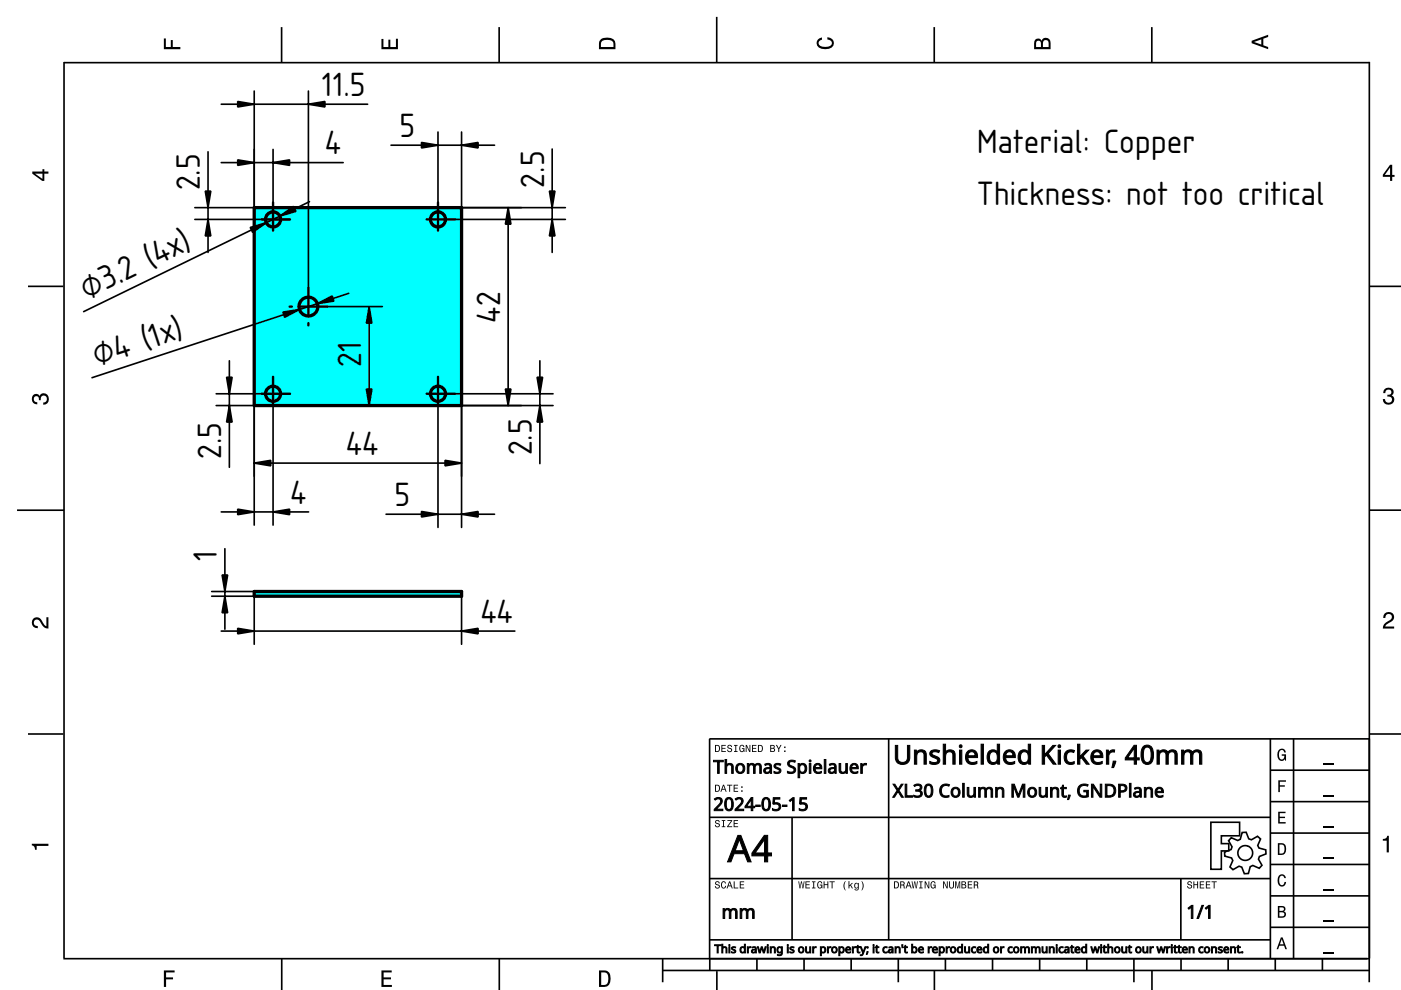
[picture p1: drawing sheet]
<svg xmlns="http://www.w3.org/2000/svg" width="297mm" height="210mm" viewBox="0 0 297 210" stroke-linecap="round" stroke-linejoin="round" font-family="sans-serif">
<defs><g id="words">
<g font-size="6.7">
<text x="68.3" y="20.4">11.5</text>
<text x="84.7" y="29.1">5</text>
<text x="68.9" y="32.8">4</text>
<text x="207.1" y="32.5">Material: Copper</text>
<text x="42.4" y="40.4" transform="rotate(-90 42.4 40.4)">2.5</text>
<text x="115.3" y="39.8" transform="rotate(-90 115.3 39.8)">2.5</text>
<text x="207.1" y="43.6">Thickness: not too critical</text>
<text x="18.4" y="63.5" transform="rotate(-26 18.4 63.5)">⌀3.2 (4x)</text>
<text x="106" y="68.4" transform="rotate(-90 106 68.4)">42</text>
<text x="20.6" y="77.7" transform="rotate(-18 20.6 77.7)">⌀4 (1x)</text>
<text x="76.5" y="77.7" transform="rotate(-90 76.5 77.7)">21</text>
<text x="46.9" y="97.3" transform="rotate(-90 46.9 97.3)">2.5</text>
<text x="73.4" y="96.5">44</text>
<text x="112.7" y="96.5" transform="rotate(-90 112.7 96.5)">2.5</text>
<text x="61.6" y="106.8">4</text>
<text x="83.6" y="107.3">5</text>
<text x="46" y="119" transform="rotate(-90 46 119)">1</text>
<text x="101.9" y="132.1">44</text>
</g>
</g></defs>
<g fill="none" stroke="#000" stroke-width=".35">
<path d="M13.6 13.3h276.8M13.6 13.1v190M59.7 5.7v7.6M105.8 5.7v7.6M152 3.6v9.7M198.1 5.7v7.6M244.2 5.7v7.6M290.3 13.1v195.2M5.9 60.7h7.5M290.4 60.7h6.7M3.6 108.2h10M290.4 108.2h6.7"/>
<path d="M5.9 155.6h7.5M150.4 156.7h140M150.4 156.7v46.6M188.4 156.6v42.7M269.3 156.6v46.7M274.3 156.6v46.7M290.4 155.6h6.7M150.4 173.3h119M167.9 173.3v26M269.3 176.6h21.1M269.3 170h21.1M269.3 163.3h21.1"/>
<path d="M150.4 199.3h119M150.4 186.3h119M250.4 186.3v13M269.3 196.6h21.1M269.3 189.9h21.1M269.3 183.3h21.1M13.4 203.3h277M59.7 203.3v6.7M105.9 203.3v6.7M140.5 205.8h149.9M140.5 203.3v5M150.5 203.3v2.5"/>
<path d="M152 205.9v4.1M160.5 203.3v2.5M170.5 203.3v2.5M180.5 203.3v2.5M190.5 203.3v5M198.1 205.7v4.3M200.4 203.3v2.5M210.4 203.3v2.5M220.4 203.3v2.5M230.4 203.3v2.5M240.4 203.3v5M244.2 205.7v4.3"/>
<path d="M250.4 203.3v2.5M260.4 203.3v2.5M270.4 203.3v2.5M280.4 203.3v2.5"/>
</g>
<g fill="#000">
<path d="M34.7 8.2h.5v1.8h1v-1.5h.4v1.5h1.6v.4h-3.5z" fill-rule="evenodd"/>
<path d="M80.9 8.3h.4v1.7h1v-1.6h.5v1.6h1.1v-1.8h.5v2.2h-3.5z" fill-rule="evenodd"/>
<path d="M127.4 8.3a2.19 2.19 0 0 0-.4 2.1h3.5v-1.1a1.42 1.42 0 0 0-1.8-1.3zM127.7 8.7a2.14 2.14 0 0 1 2.3 .2l.1 1.1h-2.7l.1-1.1z" fill-rule="evenodd"/>
<path d="M173.4 8.4l.9-.5v.5a.7 .7 0 0 0-.7 .5 .7 .7 0 0 0 .3 .8 1.69 1.69 0 0 0 2.5-.6 .9 .9 0 0 0-1-.7v-.5a1.24 1.24 0 0 1 1.4 1 1.24 1.24 0 0 1-1 1.4 2.22 2.22 0 0 1-2.5-.6l-.2-.6z" fill-rule="evenodd"/>
<path d="M219.5 8.4l-.3 .8v1.2h3.5v-1.3a.98 .98 0 0 0-.7-1.1 .98 .98 0 0 0-1.1 .6 .83 .83 0 0 0-1.4-.2zM219.8 8.8a.54 .54 0 0 1 .6-.1 .54 .54 0 0 1 .3 .6v.7h-1zM221.3 8.7a.62 .62 0 0 1 .7-.2 .62 .62 0 0 1 .3 .7v.8h-1.2z" fill-rule="evenodd"/>
<path d="M265.4 8.6v.6l3.5 1.2v-.4l-1.1-.4v-1.4l1.1-.4v-.4zM265.9 8.9l1.5-.5v1z" fill-rule="evenodd"/>
<path d="M6.8 36.4v.4l2.2 1.6h.4v-1.6h.9v-.4h-.9v-.5h-.4v.5zM7.4 36.8h1.6v1.1z" fill-rule="evenodd"/>
<path d="M294.7 34.9l-1.5 2.1v.5h1.5v.9h.5v-.9h.5v-.4h-.5v-2.2zM294.7 35.5v1.6h-1.1z" fill-rule="evenodd"/>
<path d="M7 83.8a.86 .86 0 0 1 1.4 .1 1.06 1.06 0 0 1 1.3-.5 1.06 1.06 0 0 1 .7 1.2 1.1 1.1 0 0 1-1.2 1.2v-.4a.71 .71 0 0 0 .7-1 .71 .71 0 0 0-1.2-.1l-.1 .6h-.4a.61 .61 0 0 0-.2-.8 .61 .61 0 0 0-.8 .2 .61 .61 0 0 0 .1 .8l.6 .2v.4a1.15 1.15 0 0 1-1.1-.6 1.15 1.15 0 0 1 .2-1.3z" fill-rule="evenodd"/>
<path d="M293.6 82.5a1.08 1.08 0 0 1 1.3-.2 1.08 1.08 0 0 1 .5 1.3l-.3 .2a1.06 1.06 0 0 1 .5 1.3 1.06 1.06 0 0 1-1.2 .7 1.1 1.1 0 0 1-1.2-1.2h.4a.71 .71 0 0 0 1 .8 .71 .71 0 0 0 .1-1.3h-.6v-.4a.61 .61 0 0 0 .8-.3 .61 .61 0 0 0-.2-.8 .61 .61 0 0 0-.8 .2l-.2 .5h-.4z" fill-rule="evenodd"/>
<path d="M7 131.2a1.22 1.22 0 0 1 2 .7l.4 .6 .4 .3v-1.9h.5v2.4a1.8 1.8 0 0 1-1.8-1.4 .71 .71 0 0 0-.8-.5 .71 .71 0 0 0-.5 .8 .71 .71 0 0 0 .8 .5v.5a1.18 1.18 0 0 1-1.2-.7 1.18 1.18 0 0 1 .2-1.3z" fill-rule="evenodd"/>
<path d="M293.6 130.1a1.18 1.18 0 0 1 1.9 .3 1.18 1.18 0 0 1-1 1.6l-.5 .4-.3 .4h1.9v.5h-2.4a1.8 1.8 0 0 1 1.4-1.8 .71 .71 0 0 0 .5-.8 .71 .71 0 0 0-.9-.5 .71 .71 0 0 0-.5 .8h-.4z" fill-rule="evenodd"/>
<path d="M151.6 157.9v1.5h.5a.77 .77 0 0 0 .6-.7 .77 .77 0 0 0-.6-.8zM151.8 158.1a.57 .57 0 0 1 .6 .6 .57 .57 0 0 1-.6 .6zM152.9 157.9v1.5h1v-.1h-.8v-.5h.7v-.2h-.7v-.5h.8v-.2zM154.3 158a.53 .53 0 0 0 0 .7 .53 .53 0 0 0 .6 .1 .32 .32 0 0 1-.2 .5 .32 .32 0 0 1-.3-.4h-.2a.5 .5 0 0 0 .6 .6 .5 .5 0 0 0 .2-.9l-.4-.1a.28 .28 0 0 1-.1-.3 .28 .28 0 0 1 .3-.2 .28 .28 0 0 1 .2 .4h.2a.51 .51 0 0 0-.3-.5 .51 .51 0 0 0-.6 .1zM155.6 157.9v.2h.3v1.2h-.3v.1h.8v-.1h-.3v-1.2h.3v-.2zM156.9 158.1a.81 .81 0 0 0 .5 1.4l.3-.3 .1 .2v-.8h-.5v.2h.3l-.2 .5a.6 .6 0 0 1-.5-.6 .6 .6 0 0 1 .5-.6l.2 .3h.2l-.1-.4a.53 .53 0 0 0-.8 .1zM158.1 157.9v1.5h.2v-1.2l.6 1.2h.2v-1.5h-.2v1.3l-.6-1.3zM159.4 157.9v1.5h1v-.1h-.8v-.5h.7v-.2h-.7v-.5h.8v-.2zM160.7 157.9v1.5h.5a.77 .77 0 0 0 .6-.7 .77 .77 0 0 0-.6-.8zM160.9 158.1a.57 .57 0 0 1 .6 .6 .57 .57 0 0 1-.6 .6zM163.3 157.9v1.5h.6a.42 .42 0 0 0 .4-.3 .42 .42 0 0 0-.2-.5l.2-.2-.1-.4zM163.5 158.1h.3a.23 .23 0 0 1 .3 .3 .23 .23 0 0 1-.3 .2h-.3zM163.5 158.7h.3a.26 .26 0 0 1 .3 .3 .26 .26 0 0 1-.3 .3h-.3zM164.5 157.9l.5 .9v.6h.2v-.6l.5-.9h-.2l-.4 .8-.4-.8zM166.3 159.1v.3h.2v-.3zM166.3 158.3v.3h.2v-.3z" fill-rule="evenodd"/>
<path d="M6.7 178.9h3.6v.5h-2.5v.8h-.4a.77 .77 0 0 0-.7-1z" fill-rule="evenodd"/>
<path d="M151.7 174a.53 .53 0 0 0 0 .6 .53 .53 0 0 0 .6 .2 .32 .32 0 0 1-.2 .5 .32 .32 0 0 1-.3-.4h-.2a.5 .5 0 0 0 .6 .5 .5 .5 0 0 0 .2-.8l-.4-.1a.28 .28 0 0 1-.1-.4 .28 .28 0 0 1 .3-.1 .28 .28 0 0 1 .2 .3h.2a.51 .51 0 0 0-.3-.4 .51 .51 0 0 0-.6 .1zM153 173.9v.2h.3v1.1h-.3v.2h.8v-.2h-.3v-1.1h.3v-.2zM154.2 173.9v.2h.8l-.8 1.3h1v-.2h-.8l.8-1.3zM155.5 173.9v1.5h1v-.2h-.8v-.5h.7v-.2h-.7v-.4h.8v-.2z" fill-rule="evenodd"/>
<path d="M151.6 166.4v1.5h.5a.77 .77 0 0 0 .6-.8 .77 .77 0 0 0-.6-.7zM151.8 166.6a.57 .57 0 0 1 .6 .5 .57 .57 0 0 1-.6 .6zM153.3 166.4l-.6 1.5h.2l.2-.5h.6l.2 .5h.2l-.6-1.5zM153.4 166.6l.2 .7h-.4zM154.1 166.4v.2h.5v1.3h.2v-1.3h.5v-.2zM155.5 166.4v1.5h1v-.2h-.8v-.5h.7v-.2h-.7v-.4h.8v-.2zM157.2 167.6v.3h.2v-.3zM157.2 166.7v.3h.2v-.3z" fill-rule="evenodd"/>
<path d="M271 172.1h1.6v.3h-1.3v.8h1.1v.3h-1.1v.8h1.3v.3h-1.6z" fill-rule="evenodd"/>
<path d="M271 165.4h1.6v.3h-1.2v.8h1v.3h-1v1.1h-.4z" fill-rule="evenodd"/>
<path d="M270.9 178.8v2.5h.9a1.37 1.37 0 0 0 .7-2.2 1.56 1.56 0 0 0-1.6-.3zM271.3 179.1a.98 .98 0 0 1 1.1 .7 .98 .98 0 0 1-.7 1.2h-.4z" fill-rule="evenodd"/>
<path d="M271.1 159.1a.85 .85 0 0 1 .9-.4 .85 .85 0 0 1 .6 .8h-.3l-.1-.2a.49 .49 0 0 0-.4-.3 .49 .49 0 0 0-.5 .3 1.2 1.2 0 0 0 .5 1.7 .66 .66 0 0 0 .5-.8h-.5v-.3h.9v1.4h-.2l-.1-.4-.3 .4a.85 .85 0 0 1-1.2-.7v-1.1z" fill-rule="evenodd"/>
<path d="M151.7 187a.53 .53 0 0 0 0 .6 .53 .53 0 0 0 .6 .2 .32 .32 0 0 1-.2 .5 .32 .32 0 0 1-.3-.4h-.2a.5 .5 0 0 0 .6 .5 .5 .5 0 0 0 .2-.8l-.4-.1a.28 .28 0 0 1-.1-.4 .28 .28 0 0 1 .3-.1 .28 .28 0 0 1 .2 .3h.2a.51 .51 0 0 0-.3-.4 .51 .51 0 0 0-.6 .1zM153 187l-.1 .3a.67 .67 0 0 0 0 .8 .67 .67 0 0 0 .9 .2l.2-.5h-.3l-.2 .4a.6 .6 0 0 1-.4-.6 .6 .6 0 0 1 .4-.6l.2 .3h.2l-.1-.3a.5 .5 0 0 0-.8 0zM154.6 186.9l-.6 1.5h.2l.2-.5h.6l.2 .5h.2l-.6-1.5zM154.7 187.1l.2 .6h-.4zM155.6 186.9v1.5h.9v-.2h-.7v-1.3zM156.8 186.9v1.5h1v-.2h-.8v-.5h.7v-.2h-.7v-.4h.8v-.2z" fill-rule="evenodd"/>
<path d="M169.3 186.9l.2 1.5h.2l.2-1.3 .2 1.3h.2l.3-1.5h-.2l-.2 1.2-.2-1.2h-.2l-.2 1.2-.2-1.2zM170.8 186.9v1.5h.9v-.2h-.7v-.5h.6v-.2h-.6v-.5h.7v-.1zM172.1 186.9v.1h.3v1.2h-.3v.2h.8v-.2h-.3v-1.2h.3v-.1zM173.4 187a.81 .81 0 0 0 .5 1.4l.3-.2 .2 .2v-.8h-.6v.1h.4l-.2 .5a.6 .6 0 0 1-.5-.6 .6 .6 0 0 1 .4-.6l.2 .3h.2l-.1-.3a.53 .53 0 0 0-.8 0zM174.6 186.9v1.5h.2v-.7h.6v.7h.2v-1.5h-.2v.6h-.6v-.6zM175.9 186.9v.1h.4v1.4h.2v-1.4h.5v-.1zM179.2 186.8a1.35 1.35 0 0 0 .1 2 1.84 1.84 0 0 1 0-2zM179.9 186.8v1.6h.2v-.4l.2-.2 .3 .6h.2l-.4-.8 .5-.4h-.3l-.5 .5v-.9zM181.2 187.3a.59 .59 0 0 0-.1 .7 .59 .59 0 0 0 .6 .4l.2-.2a.31 .31 0 0 1-.1 .4 .31 .31 0 0 1-.5-.1h-.1a.47 .47 0 0 0 .5 .3 .47 .47 0 0 0 .4-.5v-1.1h-.2v.2l-.3-.2zM181.4 187.4h.1a.42 .42 0 0 1 .4 .4 .42 .42 0 0 1-.4 .4l-.2-.2zM182.6 186.8a1.85 1.85 0 0 1 0 2 1.22 1.22 0 0 0 0-2z" fill-rule="evenodd"/>
<path d="M189.5 186.9v1.5h.5a.77 .77 0 0 0 .6-.8 .77 .77 0 0 0-.6-.7zM189.7 187a.57 .57 0 0 1 .7 .6 .57 .57 0 0 1-.7 .6zM190.9 186.9v1.5h.2v-.7a.45 .45 0 0 1 .5 .1 .45 .45 0 0 1 0 .6l.3-.1-.3-.7a.41 .41 0 0 0 .2-.5 .41 .41 0 0 0-.4-.2zM191.1 187h.2a.26 .26 0 0 1 .3 .3 .26 .26 0 0 1-.3 .2h-.2zM192.5 186.9l-.5 1.5h.2l.1-.5h.6l.2 .5h.2l-.5-1.5zM192.6 187.1l.3 .6h-.5zM193.3 186.9l.2 1.5h.2l.2-1.3 .3 1.3h.1l.3-1.5h-.2l-.2 1.2-.2-1.2h-.2l-.2 1.2-.1-1.2zM194.9 186.9v.1h.2v1.2h-.2v.2h.7v-.2h-.3v-1.2h.3v-.1zM196.1 186.9v1.5h.1v-1.3l.6 1.3h.2v-1.5h-.1v1.2l-.6-1.2zM197.4 187a.81 .81 0 0 0 .6 1.4l.2-.2 .2 .2v-.8h-.6v.1h.4l-.2 .5a.6 .6 0 0 1-.5-.6 .6 .6 0 0 1 .5-.6l.1 .3h.3l-.2-.3a.53 .53 0 0 0-.8 0zM199.9 186.9v1.5h.2v-1.3l.6 1.3h.2v-1.5h-.1v1.2l-.6-1.2zM201.2 186.9v.9a.52 .52 0 0 0 .5 .6 .52 .52 0 0 0 .6-.6v-.9h-.2v.9a.33 .33 0 0 1-.4 .4 .33 .33 0 0 1-.3-.4v-.9zM202.5 186.9v1.5h.2v-1.4l.2 1.4h.2l.3-1.4v1.4h.2v-1.5h-.3l-.3 1.3-.2-1.3zM203.8 186.9v1.5h.6a.42 .42 0 0 0 .5-.3 .42 .42 0 0 0-.3-.5l.2-.3-.1-.3zM204 187h.4a.23 .23 0 0 1 .2 .3 .23 .23 0 0 1-.3 .2h-.3zM204 187.7h.4a.26 .26 0 0 1 .3 .2 .26 .26 0 0 1-.3 .3h-.4zM205.2 186.9v1.5h.9v-.2h-.7v-.5h.7v-.2h-.7v-.5h.7v-.1zM206.5 186.9v1.5h.2v-.7a.45 .45 0 0 1 .5 .1 .45 .45 0 0 1 0 .6l.3-.1-.3-.7a.41 .41 0 0 0 .2-.5 .41 .41 0 0 0-.4-.2zM206.7 187h.2a.25 .25 0 0 1 .3 .3 .25 .25 0 0 1-.3 .2h-.2z" fill-rule="evenodd"/>
<path d="M251.9 187a.53 .53 0 0 0 0 .6 .53 .53 0 0 0 .6 .2 .32 .32 0 0 1-.3 .5 .32 .32 0 0 1-.3-.4h-.2a.5 .5 0 0 0 .7 .5 .5 .5 0 0 0 .1-.8l-.4-.1a.28 .28 0 0 1-.1-.4 .28 .28 0 0 1 .4-.1 .28 .28 0 0 1 .1 .3h.2a.51 .51 0 0 0-.3-.4 .51 .51 0 0 0-.5 .1zM253 186.9v1.5h.2v-.7h.6v.7h.2v-1.5h-.2v.6h-.6v-.6zM254.4 186.9v1.5h.9v-.2h-.7v-.5h.6v-.2h-.6v-.4h.7v-.2zM255.7 186.9v1.5h.9v-.2h-.7v-.5h.6v-.2h-.6v-.4h.7v-.2zM256.9 186.9v.2h.4v1.3h.2v-1.3h.5v-.2z" fill-rule="evenodd"/>
<path d="M270.9 192.1v2.5h1a.7 .7 0 0 0 .7-.5 .7 .7 0 0 0-.4-.9 .61 .61 0 0 0 .3-.7 .61 .61 0 0 0-.7-.4zM271.3 192.4h.5a.38 .38 0 0 1 .4 .4 .38 .38 0 0 1-.4 .3h-.5zM271.3 193.4h.5a.44 .44 0 0 1 .5 .4 .44 .44 0 0 1-.5 .5h-.5z" fill-rule="evenodd"/>
<path d="M271.1 185.7a.85 .85 0 0 1 1-.3 .85 .85 0 0 1 .5 .8h-.3l-.1-.2a.47 .47 0 0 0-.4-.3 .47 .47 0 0 0-.4 .2 1.21 1.21 0 0 0 .4 1.8 .64 .64 0 0 0 .5-.7h.4a.89 .89 0 0 1-.8 1 .89 .89 0 0 1-1-.8v-1.1z" fill-rule="evenodd"/>
<path d="M293.2 177.9a.77 .77 0 0 0 .9-.7h.4v3.5h-.5v-2.5h-.8z" fill-rule="evenodd"/>
<path d="M34.7 205.8h2.3v.4h-1.8v1h1.5v.4h-1.5v1.7h-.5z" fill-rule="evenodd"/>
<path d="M80.9 205.8h2.1v.4h-1.7v1h1.6v.4h-1.6v1.2h1.8v.5h-2.2z" fill-rule="evenodd"/>
<path d="M127 205.8v3.5h1.2a1.42 1.42 0 0 0 1.3-1.8 1.38 1.38 0 0 0-1.3-1.7zM127.5 206.2l1 .1a1.89 1.89 0 0 1 0 2.5h-1z" fill-rule="evenodd"/>
<path d="M271.6 198.8l-.9 2.5h.3l.3-.8h1l.2 .8h.4l-1-2.5zM271.8 199.1l.3 1.1h-.7z" fill-rule="evenodd"/>
</g>
<path d="M280.7 175.3h2.1M280.7 168.7h2.1M280.7 162h2.1M280.7 195.3h2.1M280.7 188.6h2.1M280.7 182h2.1M280.7 202h2.1" fill="none" stroke="#000" stroke-width=".25"/>
<g fill="#000" stroke="#000" stroke-width=".21">
<path d="M151.3 161.2h2v.3h-.8v2.5h-.4v-2.5h-.8zM153.7 161h.4l-.1 1.2a.79 .79 0 0 1 .9-.3 .79 .79 0 0 1 .6 .7v1.4h-.4v-1.4a.55 .55 0 0 0-.7-.4 .55 .55 0 0 0-.3 .7v1.1h-.4zM156.2 162.1a1.02 1.02 0 0 1 1.5 .1 1.02 1.02 0 0 1-.1 1.4 1.02 1.02 0 0 1-1.4 .1l-.2-.8zM156.6 162.2a.76 .76 0 0 0-.2 1.1 .76 .76 0 0 0 1 .2 .77 .77 0 0 0 .1-1 .77 .77 0 0 0-.9-.3zM158.4 161.9h.3l.1 .3a.78 .78 0 0 1 1.3 0 .73 .73 0 0 1 .8-.3 .73 .73 0 0 1 .5 .7v1.4h-.3v-1.4a.51 .51 0 0 0-.6-.4 .51 .51 0 0 0-.4 .6v1.2h-.3v-1.4a.51 .51 0 0 0-.7-.4 .51 .51 0 0 0-.3 .7v1.1h-.4zM162.1 162a.87 .87 0 0 1 1.5 .6v1.4h-.3v-.3a.71 .71 0 0 1-1 .3 .71 .71 0 0 1-.3-.9 .71 .71 0 0 1 .9-.4h.4a.57 .57 0 0 0-.4-.6 .57 .57 0 0 0-.7 .2zM162.4 163.1a.46 .46 0 0 0 .3 .7 .46 .46 0 0 0 .5-.5l.1-.3zM164.2 162.1a1.26 1.26 0 0 1 1.3-.1l-.1 .3a.64 .64 0 0 0-1 .2l.2 .1a.8 .8 0 0 1 .9 1.1 1.3 1.3 0 0 1-1.4 .2v-.3a.73 .73 0 0 0 1.1-.2l-.1-.2a.98 .98 0 0 1-1-1zM167.2 161.4a1.49 1.49 0 0 1 1.4-.1l-.1 .3a.72 .72 0 0 0-1.1 .4l.3 .4a.86 .86 0 0 1 1 .9 .86 .86 0 0 1-1.2 .7l-.5-.1v-.4a.82 .82 0 0 0 1.3-.4l-.2-.2a1.12 1.12 0 0 1-1.1-1.2zM169.2 161.9h.3v.3a.86 .86 0 0 1 1.1-.3 .86 .86 0 0 1 .4 1 .88 .88 0 0 1-.4 1 .88 .88 0 0 1-1.1-.2v1.2h-.3zM169.7 162.3a.91 .91 0 0 0 .4 1.4 .84 .84 0 0 0 .6-.8 .84 .84 0 0 0-.6-.8zM171.5 161.3a.25 .25 0 0 1 .5 0 .25 .25 0 0 1-.5 0zM171.6 161.9h.3v2.1h-.3zM172.8 162.1a.89 .89 0 0 1 1.1-.1 .89 .89 0 0 1 .3 1h-1.4a.8 .8 0 0 0 .5 .7 .8 .8 0 0 0 .8-.1v.3a1.13 1.13 0 0 1-1.5-.3 1.13 1.13 0 0 1 .2-1.5zM173 162.3l-.2 .4h1.1a.51 .51 0 0 0-.3-.5 .51 .51 0 0 0-.6 .1zM174.8 161h.3v3h-.3zM175.8 162a.87 .87 0 0 1 1.5 .6v1.4h-.3v-.3a.71 .71 0 0 1-1 .3 .71 .71 0 0 1-.3-.9 .71 .71 0 0 1 .9-.4h.4a.57 .57 0 0 0-.4-.6 .57 .57 0 0 0-.7 .2zM176.1 163.1a.46 .46 0 0 0 .3 .7 .46 .46 0 0 0 .5-.5v-.3zM177.9 161.9h.3v1.3a.55 .55 0 0 0 .7 .5 .55 .55 0 0 0 .4-.7v-1.1h.4v2.1h-.3l-.1-.3a.8 .8 0 0 1-.8 .3 .8 .8 0 0 1-.6-.7zM180.5 162.1a.89 .89 0 0 1 1.1-.1 .89 .89 0 0 1 .4 1h-1.4a.8 .8 0 0 0 .4 .7 .8 .8 0 0 0 .9-.1v.3a1.13 1.13 0 0 1-1.5-.3 1.13 1.13 0 0 1 .1-1.5zM180.7 162.3l-.1 .4h1a.51 .51 0 0 0-.3-.5 .51 .51 0 0 0-.6 .1zM182.5 161.9h.3v.4a.76 .76 0 0 1 .9-.4l-.1 .3a.63 .63 0 0 0-.8 .7v1.1h-.3z"/>
<path d="M151.5 169.4a.93 .93 0 0 1 1.4-.1 .93 .93 0 0 1-.2 1.4l-.8 .9h1.4v.3h-1.9v-.3l.7-.7a.92 .92 0 0 0 .4-1.5h-.4l-.5 .2zM154 169.2a.92 .92 0 0 1 1.1 0 .92 .92 0 0 1 .4 1 1.25 1.25 0 0 1-.9 1.7 1.4 1.4 0 0 1-.9-1.9zM154.2 169.5a1.97 1.97 0 0 0 .2 2.1h.3a1.75 1.75 0 0 0 0-2.2zM155.9 169.4a.93 .93 0 0 1 1.4-.1 .93 .93 0 0 1-.2 1.4l-.8 .9h1.4v.3h-1.9v-.3l.8-.7a.92 .92 0 0 0 .3-1.5h-.4l-.4 .2zM159.3 169.1h.3v1.9h.4v.3h-.4v.6h-.3v-.6h-1.3v-.3zM159.3 169.5l-1 1.5h1zM160.2 170.7h1v.3h-1zM161.9 169.2a.92 .92 0 0 1 1 0 .92 .92 0 0 1 .4 1 1.25 1.25 0 0 1-.9 1.7 1.4 1.4 0 0 1-.8-1.9zM162.1 169.5a1.97 1.97 0 0 0 .1 2.1h.4a1.75 1.75 0 0 0 0-2.2zM164 169.1h1.3v.3h-1.1v.8a.93 .93 0 0 1 1.4 .8 .93 .93 0 0 1-1.3 .9l-.5-.1v-.4a.81 .81 0 0 0 .9 .2 .81 .81 0 0 0 .5-.7 .87 .87 0 0 0-1.2-.4l-.1-.1zM165.9 170.7h.9v.3h-.9zM167.3 169.7l.8-.6h.3v2.8h-.4l.1-2.4-.6 .4zM169.6 169.1h1.4v.3h-1.1l-.1 .8a.93 .93 0 0 1 1.4 .8 .93 .93 0 0 1-1.2 .9l-.5-.1v-.4a.81 .81 0 0 0 .8 .2 .81 .81 0 0 0 .5-.7 .87 .87 0 0 0-1.1-.4l-.2-.1z"/>
<path d="M189.3 166.3h.4l.7 1.1 .7-1.1h.4l-.9 1.3 .9 1.4h-.4l-.7-1.2-.7 1.2h-.4l.9-1.4zM191.9 166.3h.4v2.4h1.2v.3h-1.6zM193.7 166.5a.96 .96 0 0 1 1.1-.3 .96 .96 0 0 1 .6 .9l-.1 .3-.4 .2a.78 .78 0 0 1 .6 .9 .78 .78 0 0 1-1 .6l-.8-.2v-.3a.84 .84 0 0 0 .9 .2 .84 .84 0 0 0 .6-.7l-.4-.3-.6-.1v-.2a.6 .6 0 0 0 .7-.1 .6 .6 0 0 0 .1-.8l-.6-.1-.5 .2zM196.3 166.4a.92 .92 0 0 1 1.1 0 .92 .92 0 0 1 .4 .9 1.25 1.25 0 0 1-.9 1.8 1.4 1.4 0 0 1-.9-2zM196.5 166.6a1.97 1.97 0 0 0 .2 2.1h.4a1.75 1.75 0 0 0 0-2.2zM199.6 166.5l.4-.2 .8-.1 .5 .2-.1 .3a1.1 1.1 0 0 0-1.6 1 1.1 1.1 0 0 0 1.6 1v.3a1.45 1.45 0 0 1-1.8-.6 1.45 1.45 0 0 1 .2-1.9zM201.9 167.2a1.02 1.02 0 0 1 1.4 .1 1.02 1.02 0 0 1 0 1.4 1.02 1.02 0 0 1-1.4 0l-.3-.7zM202.3 167.3a.76 .76 0 0 0-.3 1 .76 .76 0 0 0 1.1 .3 .77 .77 0 0 0 .1-1 .77 .77 0 0 0-.9-.3zM204.1 166.1h.3v2.9h-.3zM205.1 167h.3v1.3a.55 .55 0 0 0 .7 .5 .55 .55 0 0 0 .4-.8v-1h.3v2h-.3v-.2a.8 .8 0 0 1-.9 .2 .8 .8 0 0 1-.5-.7zM207.5 167h.3v.2a.78 .78 0 0 1 1.3 .1 .73 .73 0 0 1 .8-.4 .73 .73 0 0 1 .6 .8v1.3h-.4v-1.3a.51 .51 0 0 0-.6-.5 .51 .51 0 0 0-.4 .7v1.1h-.3v-1.3a.51 .51 0 0 0-.6-.5 .51 .51 0 0 0-.4 .8v1h-.3zM211.1 167h.3v.2a.79 .79 0 0 1 .9-.2 .79 .79 0 0 1 .5 .7v1.3h-.3v-1.3a.55 .55 0 0 0-.7-.5 .55 .55 0 0 0-.4 .8v1h-.3zM214.5 166.3h.6l.8 2.2 .9-2.2h.5v2.7h-.3v-2.4l-1 2.4h-.2l-1-2.4 .1 2.4h-.4zM218.1 167.2a1.02 1.02 0 0 1 1.4 .1 1.02 1.02 0 0 1 0 1.4 1.02 1.02 0 0 1-1.4 0l-.2-.7zM218.5 167.3a.76 .76 0 0 0-.2 1 .76 .76 0 0 0 1 .3 .77 .77 0 0 0 .1-1 .77 .77 0 0 0-.9-.3zM220.3 167h.4v1.3a.55 .55 0 0 0 .6 .5 .55 .55 0 0 0 .4-.8v-1h.4v2h-.3l-.1-.2a.8 .8 0 0 1-.8 .2 .8 .8 0 0 1-.6-.7zM222.7 167h.3v.2a.79 .79 0 0 1 .9-.2 .79 .79 0 0 1 .6 .7v1.3h-.4v-1.3a.55 .55 0 0 0-.6-.5 .55 .55 0 0 0-.4 .8v1h-.4zM225.3 166.5h.2v.5h.6v.2h-.6v1.2a.42 .42 0 0 0 .6 .3l-.1 .3a.64 .64 0 0 1-.9-.6v-1.2h-.3v-.1l.3-.2zM226.5 168.6h.4l-.3 .9h-.3zM228.9 166.5a1.87 1.87 0 0 1 1.8-.1l-.1 .3a1.14 1.14 0 0 0-1.8 .8 1.14 1.14 0 0 0 1.6 1.2v-.8h-.6v-.3h.9v1.3a1.51 1.51 0 0 1-1.7-.1 1.51 1.51 0 0 1-.5-1.7zM231.4 166.3h.4l1.5 2.3v-2.3h.3v2.7h-.4l-1.5-2.3v2.3h-.3zM234.3 166.3h.9a1.38 1.38 0 0 1 1.4 1.4 1.38 1.38 0 0 1-1.5 1.3h-.8zM234.7 166.6v2.1a1.14 1.14 0 0 0 1.5-1.1 1.14 1.14 0 0 0-1.5-1zM237.2 166.3h.7a.87 .87 0 0 1 1 .9 .87 .87 0 0 1-1.1 .8h-.3v1h-.3zM237.5 166.6v1.1a.68 .68 0 0 0 .8-.1 .68 .68 0 0 0 .2-.8l-.4-.2zM239.5 166.1h.3v2.9h-.3zM240.5 167.1a.87 .87 0 0 1 1.5 .5v1.4h-.3v-.3a.71 .71 0 0 1-1 .4 .71 .71 0 0 1-.3-.9 .71 .71 0 0 1 .9-.4h.4a.57 .57 0 0 0-.4-.6 .57 .57 0 0 0-.7 .2zM240.8 168.2a.46 .46 0 0 0 .3 .7 .46 .46 0 0 0 .5-.5v-.4zM242.6 167h.3v.2a.79 .79 0 0 1 .9-.2 .79 .79 0 0 1 .6 .7v1.3h-.4v-1.3a.55 .55 0 0 0-.6-.5 .55 .55 0 0 0-.4 .8v1h-.4zM245.2 167.1a.89 .89 0 0 1 1.1-.1 .89 .89 0 0 1 .4 1.1h-1.5a.8 .8 0 0 0 .5 .7 .8 .8 0 0 0 .9-.2v.3a1.13 1.13 0 0 1-1.5-.2 1.13 1.13 0 0 1 .1-1.6zM245.4 167.4l-.1 .4h1a.51 .51 0 0 0-.3-.6 .51 .51 0 0 0-.6 .2z"/>
<path d="M189.8 158h.5v2.6a1.03 1.03 0 0 0 1.1 1 1.03 1.03 0 0 0 1-1v-2.6h.5v2.6a1.53 1.53 0 0 1-1.5 1.5 1.53 1.53 0 0 1-1.6-1.5zM193.9 159h.4v.4a1.14 1.14 0 0 1 1.3-.4 1.14 1.14 0 0 1 .8 1.1v1.9h-.5v-1.9a.8 .8 0 0 0-1-.7 .8 .8 0 0 0-.5 1.1v1.5h-.5zM197.3 159.3a1.88 1.88 0 0 1 1.9-.1l-.2 .4a.85 .85 0 0 0-1.4 .3l.6 .3a.96 .96 0 0 1 .9 .6 .96 .96 0 0 1-.2 1.1 2.1 2.1 0 0 1-1.8 0v-.5l.3 .2a.86 .86 0 0 0 1.4-.5l-.6-.4a1 1 0 0 1-.9-1.4zM200 157.8h.5v1.6a1.14 1.14 0 0 1 1.2-.4 1.14 1.14 0 0 1 .8 1.1v1.9h-.5v-1.9a.8 .8 0 0 0-1-.7 .8 .8 0 0 0-.5 1.1v1.5h-.5zM203.4 158.2a.31 .31 0 0 1 .6 0 .31 .31 0 0 1-.6 0zM203.4 159h.5v3h-.5zM205.1 159.3a1.29 1.29 0 0 1 1.6-.1 1.29 1.29 0 0 1 .6 1.4h-2.1a1.12 1.12 0 0 0 1.8 .9h.1v.4a1.63 1.63 0 0 1-2.2-.4 1.63 1.63 0 0 1 .2-2.2zM205.5 159.6l-.3 .6h1.5a.74 .74 0 0 0-.4-.8 .74 .74 0 0 0-.8 .2zM208 157.8h.5v4.2h-.5zM209.6 159.4a1.24 1.24 0 0 1 1.9 0l-.1-1.6h.5v4.2h-.4v-.4a1.25 1.25 0 0 1-1.6 .3 1.25 1.25 0 0 1-.6-1.4l.1-.6zM210.1 159.5a1.48 1.48 0 0 0 .2 2.1 .87 .87 0 0 0 .9-.2 .87 .87 0 0 0 .2-.9 .87 .87 0 0 0-.2-.9 .87 .87 0 0 0-1.1-.1zM213.2 159.3a1.29 1.29 0 0 1 1.5-.1 1.29 1.29 0 0 1 .6 1.4h-2.1a1.12 1.12 0 0 0 1.8 .9h.1v.4a1.63 1.63 0 0 1-2.1-.4 1.63 1.63 0 0 1 .2-2.2zM213.5 159.6l-.3 .6h1.6a.74 .74 0 0 0-.4-.8 .74 .74 0 0 0-.9 .2zM216.2 159.4a1.24 1.24 0 0 1 1.8 0v-1.6h.5v4.2h-.4l-.1-.4a1.25 1.25 0 0 1-1.5 .3 1.25 1.25 0 0 1-.6-1.4v-.6zM216.7 159.5a1.48 1.48 0 0 0 .2 2.1 .87 .87 0 0 0 .9-.2 .87 .87 0 0 0 .2-.9 .87 .87 0 0 0-.3-.9 .87 .87 0 0 0-1-.1zM221 158h.5v2l1.7-2h.6l-1.6 1.8 1.7 2.2h-.6l-1.4-1.9-.4 .4v1.5h-.5zM224.3 158.2a.31 .31 0 0 1 .6 0 .31 .31 0 0 1-.6 0zM224.4 159h.4v3h-.4zM226.1 159.3a1.74 1.74 0 0 1 1.7-.2l-.1 .4a1.04 1.04 0 0 0-1.3 .1 1.04 1.04 0 0 0-.2 1.3 .99 .99 0 0 0 1.6 .6v.4a1.5 1.5 0 0 1-1.8-.2 1.5 1.5 0 0 1-.3-1.8zM228.5 157.8h.4v2.7l1.4-1.5h.5l-1.2 1.3 1.3 1.7h-.6l-1-1.4-.4 .3v1.1h-.4zM231.7 159.3a1.29 1.29 0 0 1 1.6-.1 1.29 1.29 0 0 1 .5 1.4h-2a1.12 1.12 0 0 0 1.7 .9h.2v.4a1.63 1.63 0 0 1-2.2-.4 1.63 1.63 0 0 1 .2-2.2zM232 159.6l-.2 .6h1.5a.74 .74 0 0 0-.4-.8 .74 .74 0 0 0-.9 .2zM234.6 159h.4v.6a1.11 1.11 0 0 1 1.3-.6v.5l-.2-.1a.9 .9 0 0 0-1 1v1.6h-.5zM236 161.4h.6l-.5 1.3h-.4zM240.4 158h.6v2.7h.5v.4h-.5v.9h-.5v-.9h-1.9v-.4zM240.5 158.5l-1.4 2.2h1.4zM242.5 158.2a1.33 1.33 0 0 1 1.5 0 1.33 1.33 0 0 1 .5 1.4 2.09 2.09 0 0 1-1 2.5 1.36 1.36 0 0 1-1.6-1.6 2.78 2.78 0 0 1 .6-2.3zM242.8 158.6a3.3 3.3 0 0 0 0 2.9 .88 .88 0 0 0 1-.1 .88 .88 0 0 0 .3-1v-.8a.88 .88 0 0 0-.3-1 .88 .88 0 0 0-1 0zM245.3 159h.4l.1 .4a1.13 1.13 0 0 1 1.8 .1 1.06 1.06 0 0 1 1.2-.5 1.06 1.06 0 0 1 .8 1.1v1.9h-.5v-1.9a.73 .73 0 0 0-.9-.7 .73 .73 0 0 0-.5 1v1.6h-.5v-1.9a.74 .74 0 0 0-.9-.7 .74 .74 0 0 0-.5 1.1v1.5h-.5zM250.5 159h.4l.1 .4a1.13 1.13 0 0 1 1.8 .1 1.06 1.06 0 0 1 1.3-.5 1.06 1.06 0 0 1 .7 1.1v1.9h-.5v-1.9a.73 .73 0 0 0-.8-.7 .73 .73 0 0 0-.6 1v1.6h-.5v-1.9a.74 .74 0 0 0-.9-.7 .74 .74 0 0 0-.5 1.1v1.5h-.5z"/>
<path d="M153.3 192.6h.3v.3a.78 .78 0 0 1 1.3 .1 .73 .73 0 0 1 .9-.4 .73 .73 0 0 1 .5 .8v1.3h-.4v-1.3a.51 .51 0 0 0-.6-.5 .51 .51 0 0 0-.3 .7v1.1h-.4v-1.3a.51 .51 0 0 0-.6-.5 .51 .51 0 0 0-.3 .7v1.1h-.4zM156.9 192.6h.3l.1 .3a.78 .78 0 0 1 1.2 .1 .73 .73 0 0 1 .9-.4 .73 .73 0 0 1 .5 .8v1.3h-.3v-1.3a.51 .51 0 0 0-.6-.5 .51 .51 0 0 0-.4 .7v1.1h-.4v-1.3a.51 .51 0 0 0-.6-.5 .51 .51 0 0 0-.3 .7v1.1h-.4z"/>
<path d="M156.4 177.1h.7l2.1 5.6h-.7l-.7-1.7h-2.2l-.6 1.7h-.7zM156.7 177.9l-.8 2.5h1.7zM162 177.1h.8v3.7h.8v.7h-.8v1.2h-.7v-1.2h-2.7v-.6zM162.1 177.9l-2 2.9h2z"/>
<path d="M251.9 192.5l.7-.5h.3v2.7h-.3v-2.4l-.5 .5zM254.8 192h.4l-1.1 2.7h-.3zM255.5 192.5l.8-.5h.3v2.7h-.4v-2.4l-.5 .5z"/>
<path d="M151.5 200.3h1.3v.2h-.5v1.5h-.3v-1.5h-.5zM153 200.2h.3l-.1 .7a.5 .5 0 0 1 .6-.2 .5 .5 0 0 1 .3 .5v.8h-.2v-1l-.3-.1-.3 .1v1h-.3zM154.5 200.4a.15 .15 0 0 1 .3 0 .15 .15 0 0 1-.3 0zM154.5 200.7h.3v1.3h-.3zM155.2 200.8h.8l-.1 .2-.2-.1a.25 .25 0 0 0-.3 0 .25 .25 0 0 0-.1 .2l.2 .2a.46 .46 0 0 1 .5 .5 .46 .46 0 0 1-.7 .2h-.2l.1-.2a.35 .35 0 0 0 .3 .1 .35 .35 0 0 0 .3-.3l-.2-.1a.43 .43 0 0 1-.4-.2 .43 .43 0 0 1 0-.5zM157 200.9a.54 .54 0 0 1 .8 0v-.7h.2v1.8h-.1l-.1-.1a.61 .61 0 0 1-.8 0 .61 .61 0 0 1-.1-.9zM157.2 201a.46 .46 0 0 0-.1 .7 .46 .46 0 0 0 .6 .1 .47 .47 0 0 0 .1-.6 .47 .47 0 0 0-.6-.2zM158.4 200.7h.2l.1 .3 .2-.3h.3v.2l-.5 .2v.9h-.3zM159.4 200.8a.57 .57 0 0 1 1 .4v.8l-.2-.1a.45 .45 0 0 1-.6 .2 .45 .45 0 0 1-.3-.6 .45 .45 0 0 1 .6-.2h.3a.36 .36 0 0 0-.3-.4 .36 .36 0 0 0-.4 .1zM159.6 201.5l-.1 .2a.34 .34 0 0 0 .5 .2 .34 .34 0 0 0 .1-.5zM160.6 200.7h.2l.3 1.1 .3-1.1h.2l.3 1.1 .3-1.1h.2l-.3 1.3h-.3l-.3-1-.3 1h-.3zM162.6 200.4a.15 .15 0 0 1 .3 0 .15 .15 0 0 1-.3 0zM162.7 200.7h.2v1.3h-.2zM163.3 200.7h.2v.2a.5 .5 0 0 1 .5-.2 .5 .5 0 0 1 .4 .5v.8h-.2l-.1-1-.2-.1-.3 .1-.1 1h-.2zM164.9 200.9a.53 .53 0 0 1 .8 0v-.2h.2v1.4a.64 .64 0 0 1-.4 .5 .64 .64 0 0 1-.7-.1v-.2a.49 .49 0 0 0 .6 .2 .49 .49 0 0 0 .3-.6 .63 .63 0 0 1-.9-.1 .63 .63 0 0 1 .1-.9zM164.9 201.3a.45 .45 0 0 0 .9 0 .45 .45 0 0 0-.9 0zM166.9 200.4a.15 .15 0 0 1 .3 0 .15 .15 0 0 1-.3 0zM166.9 200.7h.2v1.3h-.2zM167.6 200.8h.8l-.1 .2-.2-.1a.25 .25 0 0 0-.3 0 .25 .25 0 0 0-.1 .2l.2 .2a.46 .46 0 0 1 .5 .5 .46 .46 0 0 1-.8 .2h-.1v-.2a.35 .35 0 0 0 .4 .1 .35 .35 0 0 0 .3-.3l-.2-.1a.43 .43 0 0 1-.4-.2 .43 .43 0 0 1 0-.5zM169.2 201.4a.65 .65 0 0 1 1.3 0 .65 .65 0 0 1-1.3 0zM169.6 201a.44 .44 0 0 0-.1 .7 .44 .44 0 0 0 .7-.1v-.6l-.3-.1zM170.8 200.7h.2v1.1l.3 .1 .3-.1 .1-1.1h.2v1.3h-.2v-.1a.5 .5 0 0 1-.6 .1 .5 .5 0 0 1-.3-.4zM172.3 200.7h.2v.3l.3-.3h.3l-.1 .2-.4 .2-.1 .9h-.2zM173.9 200.7h.2v.2a.6 .6 0 0 1 .8 .1 .6 .6 0 0 1 0 .8 .6 .6 0 0 1-.8 .1v.7h-.2zM174.2 201a.49 .49 0 0 0 0 .6 .49 .49 0 0 0 .5 .2 .47 .47 0 0 0 .2-.6 .47 .47 0 0 0-.7-.2zM175.4 200.7h.2v.3l.3-.3h.3v.2l-.5 .2-.1 .9h-.2zM176.2 201.4a.65 .65 0 0 1 1.3 0 .65 .65 0 0 1-1.3 0zM176.6 201a.44 .44 0 0 0 0 .7 .44 .44 0 0 0 .7-.1l-.1-.6-.3-.1zM177.8 200.7h.2l.1 .2a.6 .6 0 0 1 .7 .1 .6 .6 0 0 1 0 .8 .6 .6 0 0 1-.8 .1l.1 .7h-.3zM178.1 201a.49 .49 0 0 0 0 .6 .49 .49 0 0 0 .5 .2 .47 .47 0 0 0 .2-.6 .47 .47 0 0 0-.7-.2zM179.4 200.9a.56 .56 0 0 1 .7-.1 .56 .56 0 0 1 .3 .6h-.9a.53 .53 0 0 0 .8 .4 .54 .54 0 0 1-.5 .3 .54 .54 0 0 1-.5-.3v-.6zM179.6 201l-.1 .3h.7l-.2-.4zM180.7 200.7h.2v.3l.3-.3h.3l-.1 .2-.4 .2-.1 .9h-.2zM181.8 200.4h.1v.3h.4v.2h-.4v.8l.2 .2h.2a.32 .32 0 0 1-.4 .2 .32 .32 0 0 1-.2-.4v-.8l-.2-.1zM182.4 200.7h.2l.4 1.1 .4-1.1h.2l-.5 1.5a.52 .52 0 0 1-.7 .4v-.2a.38 .38 0 0 0 .5-.4zM183.8 200.9a.16 .16 0 0 1 .3 0 .16 .16 0 0 1-.3 0zM183.8 201.8h.3l-.2 .6h-.2zM185.1 200.4a.13 .13 0 0 1 .2 0 .13 .13 0 0 1-.2 0zM185.1 200.7h.2v1.3h-.2zM185.8 200.4h.2v.3h.3v.2h-.3v.8l.1 .2h.2a.32 .32 0 0 1-.4 .2 .32 .32 0 0 1-.2-.4v-.8l-.1-.1zM187.3 200.9l.3-.2 .5 .1-.1 .2-.1-.1a.48 .48 0 0 0-.5 .6 .48 .48 0 0 0 .7 .3 .45 .45 0 0 1-.4 .3 .45 .45 0 0 1-.5-.3v-.6zM188.4 200.8a.57 .57 0 0 1 1 .4v.8l-.2-.1a.45 .45 0 0 1-.6 .2 .45 .45 0 0 1-.3-.6 .45 .45 0 0 1 .6-.2h.3a.36 .36 0 0 0-.3-.4 .36 .36 0 0 0-.4 .1zM188.6 201.5l-.1 .2a.34 .34 0 0 0 .5 .2 .34 .34 0 0 0 .1-.5zM189.8 200.7h.1l.1 .2a.5 .5 0 0 1 .5-.2 .5 .5 0 0 1 .4 .5v.8h-.3v-1l-.2-.1-.3 .1-.1 1h-.2zM191.2 200.3h.2v.6h-.2zM191.9 200.4h.1v.3h.4v.2h-.4v.8l.1 .2h.3a.32 .32 0 0 1-.4 .2 .32 .32 0 0 1-.2-.4v-.8l-.2-.1zM193.3 200.2h.2v.7a.6 .6 0 0 1 .8 .1 .6 .6 0 0 1 0 .8 .6 .6 0 0 1-.8 .1l-.2 .1zM193.6 201a.47 .47 0 0 0-.1 .6 .47 .47 0 0 0 .6 .2l.1-.2a.49 .49 0 0 0-.3-.7zM194.9 200.9a.56 .56 0 0 1 .7-.1 .56 .56 0 0 1 .2 .6h-.9a.53 .53 0 0 0 .9 .4 .54 .54 0 0 1-.5 .3 .54 .54 0 0 1-.5-.3l-.1-.6zM195 201l-.1 .3h.7l-.2-.4zM196.8 200.7h.2v.3l.3-.3h.2v.2l-.5 .2v.9h-.2zM197.8 200.9a.56 .56 0 0 1 .7-.1 .56 .56 0 0 1 .3 .6h-.9a.53 .53 0 0 0 .8 .4 .54 .54 0 0 1-.5 .3 .54 .54 0 0 1-.5-.3v-.6zM198 201l-.1 .3h.6l-.1-.4zM199.1 200.7h.2v.2a.6 .6 0 0 1 .8 .1 .6 .6 0 0 1 0 .8 .6 .6 0 0 1-.8 .1v.7h-.2zM199.4 201a.49 .49 0 0 0-.1 .6 .49 .49 0 0 0 .6 .2 .47 .47 0 0 0 .1-.6 .47 .47 0 0 0-.6-.2zM200.6 200.7h.2v.3l.3-.3h.3l-.1 .2-.4 .2-.1 .9h-.2zM201.4 201.4a.65 .65 0 0 1 1.3 0 .65 .65 0 0 1-1.3 0zM201.8 201a.44 .44 0 0 0-.1 .7 .44 .44 0 0 0 .7-.1v-.6l-.3-.1zM203.1 200.9a.54 .54 0 0 1 .8 0v-.7h.2v1.8h-.2v-.1a.61 .61 0 0 1-.9 0 .61 .61 0 0 1 0-.9zM203.2 201a.46 .46 0 0 0 0 .7 .46 .46 0 0 0 .6 .1 .47 .47 0 0 0 0-.6 .47 .47 0 0 0-.6-.2zM204.5 200.7h.2v1.1l.3 .1 .3-.1 .1-1.1h.2v1.3h-.2v-.1a.5 .5 0 0 1-.6 .1 .5 .5 0 0 1-.3-.4zM206.1 200.9l.3-.2 .5 .1-.1 .2-.1-.1a.48 .48 0 0 0-.6 .6 .48 .48 0 0 0 .8 .3 .45 .45 0 0 1-.5 .3 .45 .45 0 0 1-.4-.3v-.6zM207.3 200.9a.56 .56 0 0 1 .6-.1 .56 .56 0 0 1 .3 .6h-.9a.53 .53 0 0 0 .9 .4 .54 .54 0 0 1-.5 .3 .54 .54 0 0 1-.5-.3l-.1-.6zM207.4 201l-.1 .3h.7l-.2-.4zM208.6 200.9a.54 .54 0 0 1 .8 0v-.7h.2v1.8h-.2v-.1a.61 .61 0 0 1-.9 0 .61 .61 0 0 1 0-.9zM208.8 201a.46 .46 0 0 0-.1 .7 .46 .46 0 0 0 .6 .1 .47 .47 0 0 0 .1-.6 .47 .47 0 0 0-.6-.2zM210.5 201.4a.65 .65 0 0 1 1.3 0 .65 .65 0 0 1-1.3 0zM210.9 201a.44 .44 0 0 0 0 .7 .44 .44 0 0 0 .6-.1v-.6l-.3-.1zM212.1 200.7h.2v.3l.3-.3h.3v.2l-.5 .2-.1 .9h-.2zM213.9 200.9l.2-.2 .5 .1v.2l-.2-.1a.48 .48 0 0 0-.5 .6 .48 .48 0 0 0 .7 .3 .45 .45 0 0 1-.4 .3 .45 .45 0 0 1-.4-.3l-.1-.6zM214.8 201.4a.65 .65 0 0 1 1.3 0 .65 .65 0 0 1-1.3 0zM215.2 201a.44 .44 0 0 0-.1 .7 .44 .44 0 0 0 .7-.1l-.1-.6-.2-.1zM216.4 200.7h.2v.2a.49 .49 0 0 1 .8 0 .46 .46 0 0 1 .5-.2 .46 .46 0 0 1 .4 .5v.8h-.2l-.1-1-.2-.1-.3 .1-.1 1h-.2v-1l-.4-.1-.2 .3v.8h-.2zM218.7 200.7h.1l.1 .2a.49 .49 0 0 1 .8 0 .46 .46 0 0 1 .5-.2 .46 .46 0 0 1 .3 .5v.8h-.2v-1l-.2-.1-.3 .1-.1 1h-.2v-1l-.4-.1-.2 .3v.8h-.2zM220.9 200.7h.2l.1 1.1 .2 .1 .3-.1 .1-1.1h.2v1.3h-.2v-.1a.5 .5 0 0 1-.5 .1 .5 .5 0 0 1-.4-.4zM222.4 200.7h.2v.2a.5 .5 0 0 1 .6-.2 .5 .5 0 0 1 .3 .5v.8h-.2v-1l-.3-.1-.3 .1-.1 1h-.2zM223.9 200.4a.15 .15 0 0 1 .3 0 .15 .15 0 0 1-.3 0zM223.9 200.7h.2v1.3h-.2zM224.7 200.9l.2-.2 .5 .1v.2l-.2-.1a.48 .48 0 0 0-.5 .6 .48 .48 0 0 0 .7 .3 .45 .45 0 0 1-.4 .3 .45 .45 0 0 1-.4-.3l-.1-.6zM225.8 200.8a.57 .57 0 0 1 .9 .4v.8l-.2-.1a.45 .45 0 0 1-.6 .2 .45 .45 0 0 1-.2-.6 .45 .45 0 0 1 .6-.2h.2a.36 .36 0 0 0-.2-.4 .36 .36 0 0 0-.5 .1zM225.9 201.5l-.1 .2a.34 .34 0 0 0 .5 .2 .34 .34 0 0 0 .2-.5zM227.2 200.4h.1v.3h.4v.2h-.4v.8l.1 .2h.3a.32 .32 0 0 1-.4 .2 .32 .32 0 0 1-.2-.4v-.8l-.2-.1zM228 200.9a.56 .56 0 0 1 .7-.1 .56 .56 0 0 1 .3 .6h-.9a.53 .53 0 0 0 .8 .4 .54 .54 0 0 1-.5 .3 .54 .54 0 0 1-.4-.3l-.1-.6zM228.2 201l-.1 .3h.7l-.2-.4zM229.4 200.9a.54 .54 0 0 1 .8 0v-.7h.2v1.8h-.2v-.1a.61 .61 0 0 1-.9 0 .61 .61 0 0 1 0-.9zM229.6 201a.46 .46 0 0 0-.1 .7 .46 .46 0 0 0 .6 .1 .47 .47 0 0 0 .1-.6 .47 .47 0 0 0-.6-.2zM231.3 200.7h.2l.3 1.1 .3-1.1h.2l.3 1.1 .3-1.1h.2l-.3 1.3h-.3l-.3-1-.3 1h-.3zM233.3 200.4a.15 .15 0 0 1 .3 0 .15 .15 0 0 1-.3 0zM233.4 200.7h.2v1.3h-.2zM234.1 200.4h.1v.3h.4v.2h-.4v.8l.1 .2h.3a.32 .32 0 0 1-.4 .2 .32 .32 0 0 1-.2-.4v-.8l-.2-.1zM234.9 200.2h.2v.7a.5 .5 0 0 1 .5-.2 .5 .5 0 0 1 .4 .5v.8h-.3v-1l-.2-.1-.3 .1-.1 1h-.2zM236.2 201.4a.65 .65 0 0 1 1.3 0 .65 .65 0 0 1-1.3 0zM236.6 201a.44 .44 0 0 0 0 .7 .44 .44 0 0 0 .6-.1v-.6l-.3-.1zM237.8 200.7h.2l.1 1.1 .2 .1 .3-.1 .1-1.1h.2v1.3h-.2v-.1a.5 .5 0 0 1-.5 .1 .5 .5 0 0 1-.4-.4zM239.4 200.4h.2v.3h.3v.2h-.3v.8l.1 .2h.2a.32 .32 0 0 1-.4 .2 .32 .32 0 0 1-.2-.4v-.8l-.1-.1zM240.7 201.4a.65 .65 0 0 1 1.3 0 .65 .65 0 0 1-1.3 0zM241.1 201a.44 .44 0 0 0-.1 .7 .44 .44 0 0 0 .7-.1l-.1-.6-.2-.1zM242.3 200.7h.2v1.1l.3 .1 .3-.1 .1-1.1h.2v1.3h-.2v-.1a.5 .5 0 0 1-.6 .1 .5 .5 0 0 1-.3-.4zM243.8 200.7h.2v.3l.3-.3h.3l-.1 .2-.4 .2-.1 .9h-.2zM245.3 200.7h.2l.2 1.1 .4-1.1h.2l.3 1.1 .3-1.1h.2l-.4 1.3h-.2l-.3-1-.3 1h-.3zM247.3 200.7h.2v.3l.3-.3h.3v.2l-.5 .2v.9h-.3zM248.3 200.4a.15 .15 0 0 1 .3 0 .15 .15 0 0 1-.3 0zM248.3 200.7h.3v1.3h-.3zM249.1 200.4h.1v.3h.4v.2h-.4v.8l.1 .2h.3a.32 .32 0 0 1-.4 .2 .32 .32 0 0 1-.2-.4v-.8l-.2-.1zM249.9 200.4h.2v.3h.3v.2h-.3v.8l.1 .2h.3a.32 .32 0 0 1-.4 .2 .32 .32 0 0 1-.2-.4v-.8l-.2-.1zM250.8 200.9a.56 .56 0 0 1 .7-.1 .56 .56 0 0 1 .3 .6h-.9a.53 .53 0 0 0 .8 .4 .54 .54 0 0 1-.5 .3 .54 .54 0 0 1-.5-.3v-.6zM251 201l-.1 .3h.6l-.1-.4zM252.1 200.7h.2v.2a.5 .5 0 0 1 .5-.2 .5 .5 0 0 1 .4 .5v.8h-.2l-.1-1-.2-.1-.3 .1-.1 1h-.2zM254.3 200.9l.3-.2 .5 .1-.1 .2-.1-.1a.48 .48 0 0 0-.6 .6 .48 .48 0 0 0 .8 .3 .45 .45 0 0 1-.5 .3 .45 .45 0 0 1-.4-.3v-.6zM255.2 201.4a.65 .65 0 0 1 1.3 0 .65 .65 0 0 1-1.3 0zM255.6 201a.44 .44 0 0 0 0 .7 .44 .44 0 0 0 .7-.1l-.1-.6-.3-.1zM256.8 200.7h.2l.1 .2a.5 .5 0 0 1 .5-.2 .5 .5 0 0 1 .3 .5v.8h-.2v-1l-.3-.1-.3 .1v1h-.3zM258.4 200.8h.8l-.1 .2-.2-.1a.25 .25 0 0 0-.3 0 .25 .25 0 0 0-.1 .2l.2 .2a.46 .46 0 0 1 .5 .5 .46 .46 0 0 1-.8 .2h-.1l.1-.2a.35 .35 0 0 0 .3 .1 .35 .35 0 0 0 .3-.3l-.2-.1a.43 .43 0 0 1-.4-.2 .43 .43 0 0 1 0-.5zM259.6 200.9a.56 .56 0 0 1 .7-.1 .56 .56 0 0 1 .2 .6h-.8a.53 .53 0 0 0 .8 .4 .54 .54 0 0 1-.5 .3 .54 .54 0 0 1-.5-.3v-.6zM259.8 201l-.1 .3h.6l-.1-.4zM260.9 200.7h.1l.1 .2a.5 .5 0 0 1 .5-.2 .5 .5 0 0 1 .4 .5v.8h-.2l-.1-1-.2-.1-.3 .1-.1 1h-.2zM262.5 200.4h.1v.3h.4v.2h-.4v.8l.1 .2h.3a.32 .32 0 0 1-.4 .2 .32 .32 0 0 1-.2-.4v-.8l-.2-.1zM263.2 201.9a.16 .16 0 0 1 .3 0 .16 .16 0 0 1-.3 0z"/>
</g>
<g fill="none" stroke="#000" stroke-width=".34">
<path d="M256.7 174.3h6.1v2.9h-3.9v1.7h1.6v1.5h-1.6v3.9h-2.2zM261.1 177.6l1.3 .6 .6-.3 .4-1.4h.8l.6 1.4 .5 .2 1.3-.8 .7 .6-.6 1.4 .2 .5 1.5 .4v.9l-1.4 .5-.2 .6 .8 1.3-.6 .6-1.4-.6-.5 .3-.4 1.4h-.9l-.5-1.3-.6-.2-1.3 .7-.6-.6 .6-1.3-.3-.6-1.4-.4-.1-.8 1.4-.6 .2-.6-.7-1.2z"/>
<circle cx="264" cy="180.9" r="1.57"/>
</g>
<path d="M75.9 65h.1" fill="none" stroke="#000" stroke-width=".21"/>
<g fill="#0ff">
<path d="M53.9 44h44v42h-44z" fill-rule="evenodd"/>
<path d="M61.4 65h8h-2a2 2 0 0 1-2.9 1.8 2 2 0 0 1-.4-3.3 2 2 0 0 1 3.2 1l.1 .5z" fill-rule="evenodd"/>
<path d="M89.3 83.5h5.2a1.6 1.6 0 0 1-2.3 1.4 1.6 1.6 0 0 1-.4-2.6 1.6 1.6 0 0 1 2.6 .8l.1 .4h2z" fill-rule="evenodd"/>
<path d="M54.3 83.5h7.2h-2a1.6 1.6 0 0 1-2.3 1.4 1.6 1.6 0 0 1-.3-2.6 1.6 1.6 0 0 1 2.5 .8l.1 .4z" fill-rule="evenodd"/>
<path d="M89.3 46.5h7.2h-2a1.6 1.6 0 0 1-2.3 1.5 1.6 1.6 0 0 1-.4-2.7 1.6 1.6 0 0 1 2.6 .8l.1 .4z" fill-rule="evenodd"/>
<path d="M54.3 46.5h7.2h-2a1.6 1.6 0 0 1-2.3 1.5 1.6 1.6 0 0 1-.3-2.7 1.6 1.6 0 0 1 2.5 .8l.1 .4z" fill-rule="evenodd"/>
<circle cx="65.4" cy="65" r="2"/>
<circle cx="92.9" cy="83.5" r="1.6"/>
<circle cx="57.9" cy="83.5" r="1.6"/>
<circle cx="92.9" cy="46.5" r="1.6"/>
<circle cx="57.9" cy="46.5" r="1.6"/>
</g>
<path d="M57.9 42.9v7.2M92.9 42.9v7.2M57.9 79.9v7.2M65.4 61v8M92.9 79.9v7.2" fill="none" stroke="#0ff" stroke-width=".21"/>
<g fill="none" stroke="#000" stroke-width=".7">
<path d="M53.9 44h44v42h-44z"/>
<circle cx="57.9" cy="46.5" r="1.6"/>
<circle cx="92.9" cy="46.5" r="1.6"/>
<circle cx="65.4" cy="65" r="2"/>
<circle cx="57.9" cy="83.5" r="1.6"/>
<circle cx="92.9" cy="83.5" r="1.6"/>
</g>
<path d="M57.9 42.9v7.2M61.5 46.5h-7.2M92.9 42.9v7.2M96.5 46.5h-7.2M57.9 79.9v7.2M65.4 61v8M69.4 65h-8M92.9 79.9v7.2M61.5 83.5h-7.2M96.5 83.5h-7.2" fill="none" stroke="#000" stroke-width=".5" stroke-dasharray="6 1.5"/>
<g fill="none" stroke="#000" stroke-width=".35">
<path d="M53.9 19.3v41.7M65.4 19.3v41.7M44.1 32.2v21.3M46.9 34.5h25.9M46.9 22.1h31M57.9 31.7v12.3M82.9 30.8h22M92.9 28v16M97.9 28v16M117.1 31.6v21.9M41.3 44h20.2M41.3 46.5h20.2"/>
<path d="M65.6 42.8l-47.9 23.3M96.5 44h23.4M96.5 46.5h23.4M107.7 44v42M48.6 76.5v22.6M53.9 79.9v31.4M57.9 79.9v31.4M69.4 65h11.7M73.9 62.2l-54.4 17.9M78.3 65v21M92.9 79.9v31.9M97.9 79.9v31.9"/>
<path d="M114.5 76.5v21.8M45.8 86h15.7M45.8 83.5h15.7M53.9 98.2h44M69.4 86h11.7M96.5 86h20.8M96.5 83.5h20.8M46.9 108.5h18.5M81.8 109h23.1"/>
</g>
<g fill="#000" stroke="#000" stroke-width=".35">
<path d="M50.4 33.9l3.5 .6-3.5 .6zM50.4 21.5l3.5 .6-3.5 .6zM57.9 34.5l3.5-.6v1.2zM65.4 22.1l3.5-.6v1.2zM89.4 30.2l3.5 .6-3.5 .6zM97.9 30.8l3.5-.6v1.2zM43.5 40.5h1.2l-.6 3.5zM44.1 46.5l.6 3.5h-1.2zM53.1 48.2l3.4-1-2.9 2.1zM59.3 45.8l2.9-2 .5 1zM107.7 44l.6 3.5h-1.1zM116.5 40.5h1.2l-.6 3.5z"/>
<path d="M117.1 46.5l.6 3.5h-1.2zM60 66.2l3.5-.6-3.2 1.7zM67.3 64.4l3.1-1.7 .4 1.1zM78.3 65l.6 3.5h-1.2zM48.6 86l.6 3.5h-1.2zM48 80h1.2l-.6 3.5zM53.9 98.2l3.5-.6v1.2zM77.7 82.5h1.2l-.6 3.5zM94.4 97.6l3.5 .6-3.5 .6zM107.2 82.5h1.1l-.6 3.5zM114.5 86l.5 3.5h-1.1zM113.9 80h1.1l-.5 3.5z"/>
<path d="M50.4 108l3.5 .5-3.5 .6zM57.9 108.5l3.5-.5v1.1zM89.4 108.4l3.5 .6-3.5 .6zM97.9 109l3.5-.6v1.2z"/>
</g>
<path d="M53.9 125.4h44v1h-44z" fill-rule="evenodd" fill="#0ff"/>
<path d="M53.9 125.4h44v1h-44z" fill="none" stroke="#000" stroke-width=".7"/>
<path d="M47.7 116.3v17.1M44.9 126.4h53v10.2M44.9 125.4h53M46.9 133.8h62.3M53.9 126.4v10.2" fill="none" stroke="#000" stroke-width=".35"/>
<path d="M47.7 126.4l.6 3.5h-1.2zM47.1 121.9h1.2l-.6 3.5zM50.4 133.2l3.5 .6-3.5 .6zM97.9 133.8l3.5-.6v1.2z" fill="#000" stroke="#000" stroke-width=".35"/>
<use href="#words"/>
</svg>
